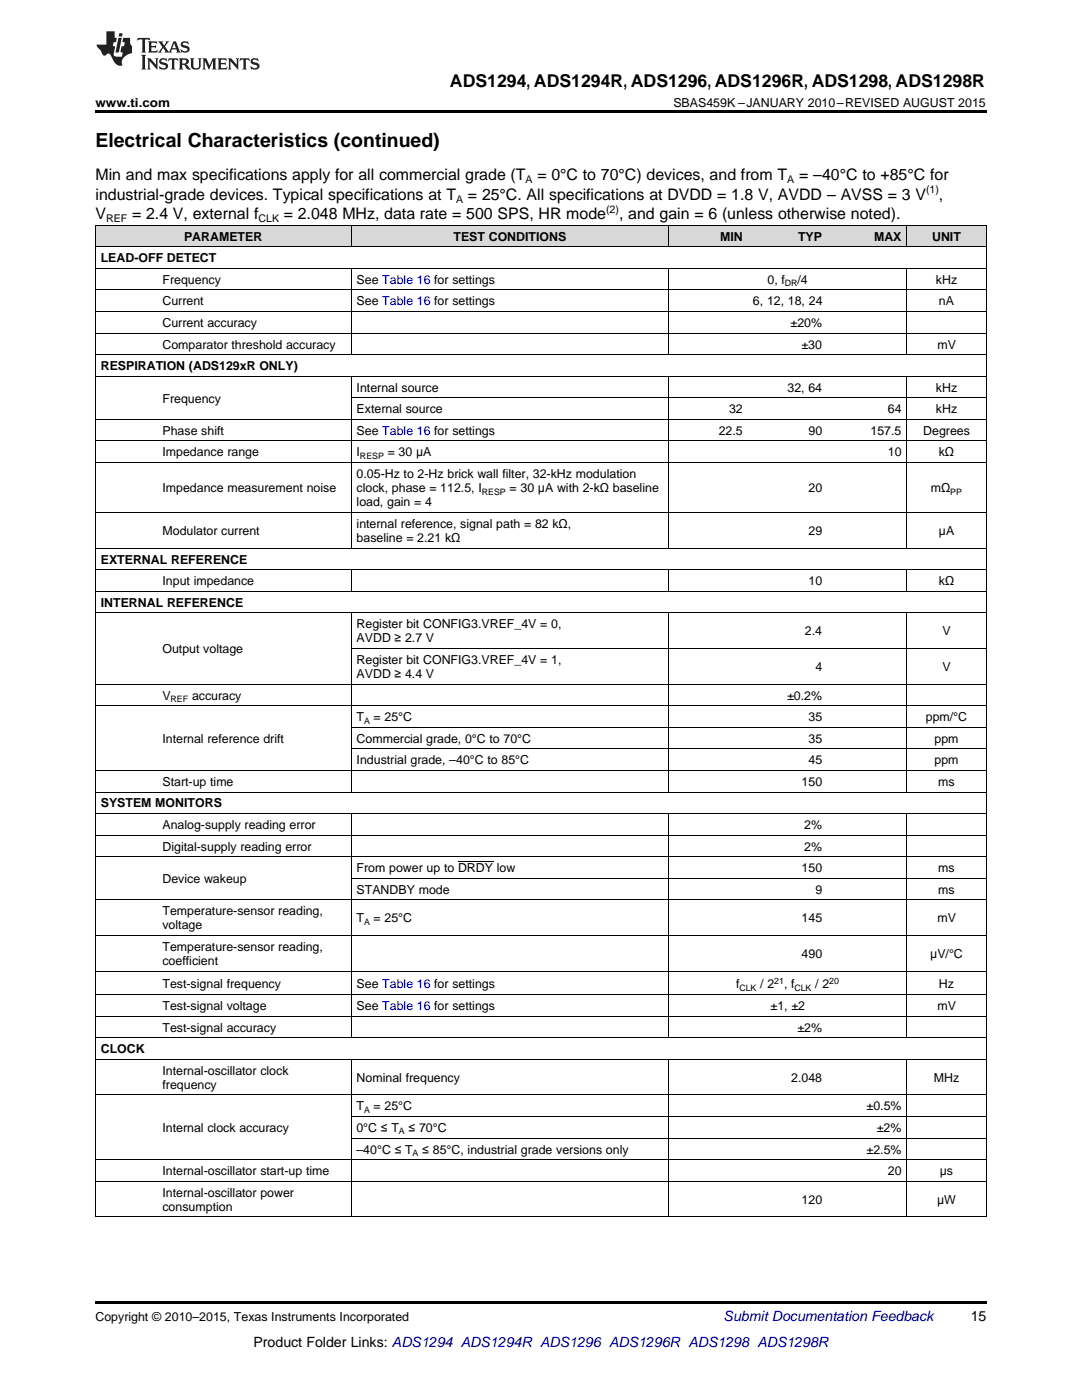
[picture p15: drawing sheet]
<svg xmlns="http://www.w3.org/2000/svg" width="216mm" height="279mm" viewBox="0 0 216 279" stroke-linecap="round" stroke-linejoin="round" font-family="sans-serif">
<defs><g id="words">
<text font-size="3.9" x="19" y="29.3">Electrical Characteristics (continued)</text>
<text font-size="3.5" x="89.8" y="17.3">ADS1294, ADS1294R, ADS1296, ADS1296R, ADS1298, ADS1298R</text>
<g font-size="3.2">
<text x="19" y="36">Min and max specifications apply for all commercial grade (T</text>
<text x="107.2" y="36">= 0°C to 70°C) devices, and from T</text>
<text x="159.5" y="36">= –40°C to +85°C for</text>
<text x="19" y="39.9">industrial-grade devices. Typical specifications at T</text>
<text x="93.4" y="39.9">= 25°C. All specifications at DVDD = 1.8 V, AVDD – AVSS = 3 V</text>
<text x="187.4" y="39.9">,</text>
<text x="19" y="43.7">V</text>
<text x="26.4" y="43.7">= 2.4 V, external f</text>
<text x="56.6" y="43.7">= 2.048 MHz, data rate = 500 SPS, HR mode</text>
<text x="123.5" y="43.7">, and gain = 6 (unless otherwise noted).</text>
</g>
<text font-size="2.8" fill="#0000c8" x="144.4" y="263.6">Submit Documentation Feedback</text>
<g font-size="2.8">
<text x="193.7" y="263.6">15</text>
<text x="50.6" y="268.9">Product Folder Links: ADS1294 ADS1294R ADS1296 ADS1296R ADS1298 ADS1298R</text>
</g>
<g font-size="2.5">
<text x="19" y="21.4">www.ti.com</text>
<text x="134.4" y="21.4">SBAS459K –JANUARY 2010–REVISED AUGUST 2015</text>
<text x="20.1" y="52.4">LEAD-OFF DETECT</text>
<text x="36.7" y="48">PARAMETER</text>
<text x="90.5" y="48">TEST CONDITIONS</text>
<text x="143.7" y="48">MIN</text>
<text x="159.2" y="48">TYP</text>
<text x="174.4" y="48">MAX</text>
<text x="186" y="48">UNIT</text>
<text x="32.4" y="56.7">Frequency</text>
<text x="71.2" y="56.7">See Table 16 for settings</text>
<text x="153.1" y="56.7">0, f</text>
<text x="159.1" y="56.7">/4</text>
<text x="186.8" y="56.7">kHz</text>
<text x="32.4" y="61">Current</text>
<text x="32.4" y="65.3">Current accuracy</text>
<text x="71.2" y="61">See Table 16 for settings</text>
<text x="150.2" y="61">6, 12, 18, 24</text>
<text x="157.8" y="65.3">±20%</text>
<text x="187.4" y="61">nA</text>
<text x="32.4" y="69.6">Comparator threshold accuracy</text>
<text x="159.9" y="69.6">±30</text>
<text x="187" y="69.6">mV</text>
<text x="20.1" y="73.9">RESPIRATION (ADS129xR ONLY)</text>
<text x="32.4" y="80.3">Frequency</text>
<text x="71.2" y="78.2">Internal source</text>
<text x="71.2" y="82.5">External source</text>
<text x="145.5" y="82.5">32</text>
<text x="157.1" y="78.2">32, 64</text>
<text x="177.2" y="82.5">64</text>
<text x="186.8" y="78.2">kHz</text>
<text x="186.8" y="82.5">kHz</text>
<text x="32.4" y="86.8">Phase shift</text>
<text x="71.2" y="86.8">See Table 16 for settings</text>
<text x="143.4" y="86.8">22.5</text>
<text x="161.3" y="86.8">90</text>
<text x="173.7" y="86.8">157.5</text>
<text x="184.2" y="86.8">Degrees</text>
<text x="32.4" y="91.1">Impedance range</text>
<text x="71.2" y="91.1">I</text>
<text x="71.2" y="95.4">0.05-Hz to 2-Hz brick wall filter, 32-kHz modulation</text>
<text x="77.4" y="91.1">= 30 μA</text>
<text x="177.2" y="91.1">10</text>
<text x="187.3" y="91.1">kΩ</text>
<text x="32.4" y="98.2">Impedance measurement noise</text>
<text x="71.2" y="98.2">clock, phase = 112.5, I</text>
<text x="71.2" y="101">load, gain = 4</text>
<text x="101.7" y="98.2">= 30 μA with 2-kΩ baseline</text>
<text x="161.3" y="98.2">20</text>
<text x="185.7" y="98.2">mΩ</text>
<text x="32.4" y="106.8">Modulator current</text>
<text x="71.2" y="105.3">internal reference, signal path = 82 kΩ,</text>
<text x="161.3" y="106.8">29</text>
<text x="187.4" y="106.8">µA</text>
<text x="20.1" y="112.5">EXTERNAL REFERENCE</text>
<text x="71.2" y="108.2">baseline = 2.21 kΩ</text>
<text x="32.4" y="116.8">Input impedance</text>
<text x="161.3" y="116.8">10</text>
<text x="187.3" y="116.8">kΩ</text>
<text x="20.1" y="121.1">INTERNAL REFERENCE</text>
<text x="71.2" y="125.4">Register bit CONFIG3.VREF_4V = 0,</text>
<text x="32.4" y="130.4">Output voltage</text>
<text x="71.2" y="128.2">AVDD ≥ 2.7 V</text>
<text x="160.6" y="126.8">2.4</text>
<text x="188.1" y="126.8">V</text>
<text x="71.2" y="132.5">Register bit CONFIG3.VREF_4V = 1,</text>
<text x="71.2" y="135.3">AVDD ≥ 4.4 V</text>
<text x="162.7" y="133.9">4</text>
<text x="188.1" y="133.9">V</text>
<text x="32.4" y="139.6">V</text>
<text x="38.3" y="139.6">accuracy</text>
<text x="71.2" y="143.9">T</text>
<text x="74.5" y="143.9">= 25°C</text>
<text x="157.1" y="139.6">±0.2%</text>
<text x="161.3" y="143.9">35</text>
<text x="184.7" y="143.9">ppm/°C</text>
<text x="32.4" y="148.2">Internal reference drift</text>
<text x="71.2" y="148.2">Commercial grade, 0°C to 70°C</text>
<text x="161.3" y="148.2">35</text>
<text x="186.5" y="148.2">ppm</text>
<text x="71.2" y="152.5">Industrial grade, –40°C to 85°C</text>
<text x="161.3" y="152.5">45</text>
<text x="186.5" y="152.5">ppm</text>
<text x="20.1" y="161.1">SYSTEM MONITORS</text>
<text x="32.4" y="156.8">Start-up time</text>
<text x="159.9" y="156.8">150</text>
<text x="187.2" y="156.8">ms</text>
<text x="32.4" y="165.5">Analog-supply reading error</text>
<text x="160.5" y="165.5">2%</text>
<text x="32.4" y="169.8">Digital-supply reading error</text>
<text x="160.5" y="169.8">2%</text>
<text x="32.4" y="176.2">Device wakeup</text>
<text x="71.2" y="174.1">From power up to DRDY low</text>
<text x="71.2" y="178.4">STANDBY mode</text>
<text x="159.9" y="174.1">150</text>
<text x="162.7" y="178.4">9</text>
<text x="187.2" y="174.1">ms</text>
<text x="187.2" y="178.4">ms</text>
<text x="32.4" y="182.7">Temperature-sensor reading,</text>
<text x="32.4" y="185.5">voltage</text>
<text x="71.2" y="184.1">T</text>
<text x="74.5" y="184.1">= 25°C</text>
<text x="159.9" y="184.1">145</text>
<text x="187" y="184.1">mV</text>
<text x="32.4" y="189.8">Temperature-sensor reading,</text>
<text x="159.9" y="191.2">490</text>
<text x="185.6" y="191.2">μV/°C</text>
<text x="32.4" y="192.6">coefficient</text>
<text x="32.4" y="197.1">Test-signal frequency</text>
<text x="71.2" y="197.1">See Table 16 for settings</text>
<text x="146.9" y="197.3">f</text>
<text x="151.7" y="197.3">/ 2</text>
<text x="156.4" y="197.3">, f</text>
<text x="162.7" y="197.3">/ 2</text>
<text x="187.4" y="197.1">Hz</text>
<text x="32.4" y="201.6">Test-signal voltage</text>
<text x="71.2" y="201.6">See Table 16 for settings</text>
<text x="153.8" y="201.6">±1, ±2</text>
<text x="187" y="201.6">mV</text>
<text x="32.4" y="205.9">Test-signal accuracy</text>
<text x="159.1" y="205.9">±2%</text>
<text x="20.1" y="210.2">CLOCK</text>
<text x="32.4" y="214.5">Internal-oscillator clock</text>
<text x="71.2" y="215.9">Nominal frequency</text>
<text x="157.9" y="215.9">2.048</text>
<text x="186.3" y="215.9">MHz</text>
<text x="32.4" y="217.3">frequency</text>
<text x="71.2" y="221.6">T</text>
<text x="74.5" y="221.6">= 25°C</text>
<text x="172.9" y="221.6">±0.5%</text>
<text x="32.4" y="225.9">Internal clock accuracy</text>
<text x="71.2" y="225.9">0°C ≤ T</text>
<text x="81.5" y="225.9">≤ 70°C</text>
<text x="175" y="225.9">±2%</text>
<text x="71.2" y="230.2">–40°C ≤ T</text>
<text x="84.2" y="230.2">≤ 85°C, industrial grade versions only</text>
<text x="172.9" y="230.2">±2.5%</text>
<text x="32.4" y="234.5">Internal-oscillator start-up time</text>
<text x="32.4" y="238.8">Internal-oscillator power</text>
<text x="177.2" y="234.5">20</text>
<text x="187.5" y="234.5">μs</text>
<text x="32.4" y="241.7">consumption</text>
<text x="159.9" y="240.2">120</text>
<text x="187" y="240.2">μW</text>
<text x="19" y="263.6">Copyright © 2010–2015, Texas Instruments Incorporated</text>
</g>
<g font-size="2.1">
<text x="91" y="40.5">A</text>
<text x="104.9" y="36.6">A</text>
<text x="157.1" y="36.6">A</text>
<text x="184.8" y="38.6">(1)</text>
<text x="21.2" y="44.4">REF</text>
<text x="51.6" y="44.4">CLK</text>
<text x="120.9" y="42.5">(2)</text>
</g>
<g font-size="1.8">
<text x="156.6" y="57.2">DR</text>
<text x="71.8" y="91.6">RESP</text>
<text x="96.1" y="98.7">RESP</text>
<text x="189.6" y="98.7">PP</text>
<text x="34" y="140.1">REF</text>
<text x="72.6" y="144.4">A</text>
<text x="72.6" y="184.6">A</text>
<text x="147.5" y="197.8">CLK</text>
<text x="154.5" y="196.3">21</text>
<text x="158.5" y="197.8">CLK</text>
<text x="165.5" y="196.3">20</text>
<text x="72.6" y="222.1">A</text>
<text x="79.6" y="226.4">A</text>
<text x="82.3" y="230.7">A</text>
</g>
</g></defs>
<g fill="#d8d8d8">
<path d="M19 45h12.4v4.3h-12.4z"/>
<path d="M31.4 45h19.3v4.3h-19.3z"/>
<path d="M50.7 45h19.4v4.3h-19.4z"/>
<path d="M70.1 45h31.7v4.3h-31.7z"/>
<path d="M101.8 45h31.7v4.3h-31.7z"/>
<path d="M133.5 45h15.8v4.3h-15.8z"/>
<path d="M149.3 45h15.8v4.3h-15.8z"/>
<path d="M165.1 45h15.9v4.3h-15.9z"/>
<path d="M181 45h15.8v4.3h-15.8z"/>
</g>
<path d="M19 22h177.8v.5h-177.8zM19 259.7h177.8v.5h-177.8z" fill="#000"/>
<g fill="none" stroke="#000" stroke-width=".2">
<path d="M19 57.9h177.8M19 53.6h177.8M19 49.3h177.8M19 45h177.8M19.1 45v197.9M70 45v4.3M70 53.6v17.2M133.4 45v4.3M133.4 53.6v17.2M180.9 45v4.3M180.9 53.6v17.2M196.8 45v197.9"/>
<path d="M19 75.1h177.8M19 70.8h177.8M19 66.5h177.8M19 62.2h177.8M70 75.1v34.3M70.1 79.4h126.7M133.4 75.1v34.3M180.9 75.1v34.3M19 92.3h177.8M19 88h177.8M19 83.7h177.8M19 118h177.8"/>
<path d="M19 113.7h177.8M19 109.4h177.8M19 102.3h177.8M70 113.7v4.3M133.4 113.7v4.3M180.9 113.7v4.3M19 136.5h177.8M19 122.3h177.8M70 122.3v35.8M70.1 129.4h126.7M133.4 122.3v35.8M180.9 122.3v35.8"/>
<path d="M19 158.1h177.8M19 153.8h177.8M19 140.8h177.8M70.1 149.5h126.7M70.1 145.2h126.7M19 179.6h177.8M19 171h177.8M19 166.7h177.8M19 162.4h177.8M70 162.4v44.8M70.1 175.3h126.7M133.4 162.4v44.8"/>
<path d="M180.9 162.4v44.8M19 198.5h177.8M19 193.8h177.8M19 186.7h177.8M19 218.5h177.8M19 211.4h177.8M19 207.1h177.8M19 202.8h177.8M70 211.5v31.4M133.4 211.5v31.4M180.9 211.5v31.4M19 235.7h177.8"/>
<path d="M19 231.4h177.8M70.1 227.1h126.7M70.1 222.8h126.7M19 242.9h177.8"/>
</g>
<g fill="#231f20">
<path d="M27.5 7.6l-.1 .5 .4-.2h.6v.1v2.1l-.2 .4h1l-.3-.4v-2.1l.1-.1h.5l.5 .2-.2-.5zM29.5 8.3l.2 .3v1.5l-.2 .4h1.8l.2-.6a1.04 1.04 0 0 1-1.3 .2v-.7h.6l.3 .2v-.6l-.3 .2h-.6v-.6l.8-.1 .4 .3-.2-.5zM31.5 8.3l.9 1.1-.9 1.1h.8l-.2-.2 .5-.7 .4 .7-.2 .2h1.5l-.1-.2 .1-.4h.9l.1 .4-.2 .2h1l-.3-.3-.7-1.9h-.5l-.9 2-.8-1 .9-1h-.8l.1 .3-.3 .5-.4-.6 .2-.2zM34.7 8.6l.4 1h-.7zM36.3 8.4a.63 .63 0 0 0-.2 .7 .63 .63 0 0 0 .6 .4l.6 .2 .1 .2a.75 .75 0 0 1-.7 .4 .75 .75 0 0 1-.6-.5l.1 .7 .1-.1a1.11 1.11 0 0 0 1.5-.6 1.13 1.13 0 0 0-1.2-.8l-.1-.4a1.04 1.04 0 0 1 1.2 .2l-.2-.5-.1 .1-.5-.2zM28.2 10.9l.2 .4v2.2l-.2 .4h1l-.3-.4v-2.2l.3-.4zM29.3 11.6l.3 .4v1.5l-.3 .4h.8l-.2-.4v-1.3l1.5 1.7v-1.9l.2-.4h-.7l.2 .4v.9l-1.1-1.3zM32 11.8a.62 .62 0 0 0-.2 .7 .62 .62 0 0 0 .6 .4l.6 .1 .1 .3a.76 .76 0 0 1-.7 .3 .76 .76 0 0 1-.6-.4l.1 .7 .1-.1a1.11 1.11 0 0 0 1.5-.6 1.13 1.13 0 0 0-1.2-.8l-.1-.4a1.04 1.04 0 0 1 1.2 .2l-.2-.6-.1 .1-.5-.1zM33.7 11.6l-.2 .6a.61 .61 0 0 1 .8-.3v1.6l-.2 .4h.9l-.2-.4v-1.6a.63 .63 0 0 1 .8 .3l-.2-.6zM35.6 11.6l.3 .4v1.5l-.3 .4h1l-.2-.2v-.8l.5 .2a.76 .76 0 0 0 1.2 .7l-1-1a.58 .58 0 0 0 .6-.5 .58 .58 0 0 0-.5-.6zM36.4 11.9h.1a.45 .45 0 0 1 .5 .1 .45 .45 0 0 1 .1 .5l-.7 .2zM37.9 11.6l.2 .2a2.17 2.17 0 0 0 .3 1.9 .99 .99 0 0 0 1.6-.6v-1.1l.2-.4h-.7l.2 .2a1.92 1.92 0 0 1-.2 1.8 .6 .6 0 0 1-.9-.5v-1.1l.2-.4zM40.4 11.6l.2 .4v1.5l-.2 .4h.7l-.2-.4v-1.4l.8 1.8 .8-1.8v1.4l-.2 .4h.9l-.2-.4v-1.5l.2-.4h-.8l-.6 1.5-.6-1.5zM43.4 11.6l.2 .4v1.5l-.2 .4h1.8l.2-.6a1.04 1.04 0 0 1-1.3 .1v-.6h.5l.4 .2v-.6l-.4 .2h-.5v-.7h.8l.3 .3-.1-.6zM45.5 11.6l.2 .4v1.5l-.2 .4h.7l-.2-.4v-1.3l1.5 1.7v-1.9l.2-.4h-.7l.2 .4v.9l-1.1-1.3zM47.9 11.6l-.1 .6a.61 .61 0 0 1 .8-.3v1.6l-.3 .4h1l-.3-.4 .1-1.6a.63 .63 0 0 1 .7 .3l-.1-.6zM50.2 11.8a.62 .62 0 0 0-.2 .7 .62 .62 0 0 0 .6 .4l.6 .1 .2 .3a.76 .76 0 0 1-.8 .3 .76 .76 0 0 1-.6-.4l.1 .7 .2-.1a1.11 1.11 0 0 0 1.5-.6 1.13 1.13 0 0 0-1.3-.8l-.1-.4a1.04 1.04 0 0 1 1.2 .2l-.1-.6-.2 .1-.5-.1z"/>
<path d="M21.2 6.3v2.6h-1.9l.1 .4 .7 .9a.91 .91 0 0 0 1 .8 .56 .56 0 0 1 .5-.3 .56 .56 0 0 1 .5 .3l.4 .8a1.53 1.53 0 0 0 1.9 1.2 1.54 1.54 0 0 1 1-2.1l.9-.3v-1.4a1.52 1.52 0 0 1-.3-1.6h-1.4l-.2 .8h.5l-.2 .8h-.4l-.2 1v.2l.4 .1-.2 .8a1.93 1.93 0 0 1-1.6-.3l.3-1.8h-.5l.2-.8h.4l.2-.8h-.4v-1.3zM23.6 7.6l-.6 2.9h.7l.6-2.9zM23.8 6.6l-.1 .7h.6l.2-.7z"/>
</g>
<path d="M91.4 171.9h7" fill="none" stroke="#000" stroke-width=".2"/>
<use href="#words"/>
</svg>
